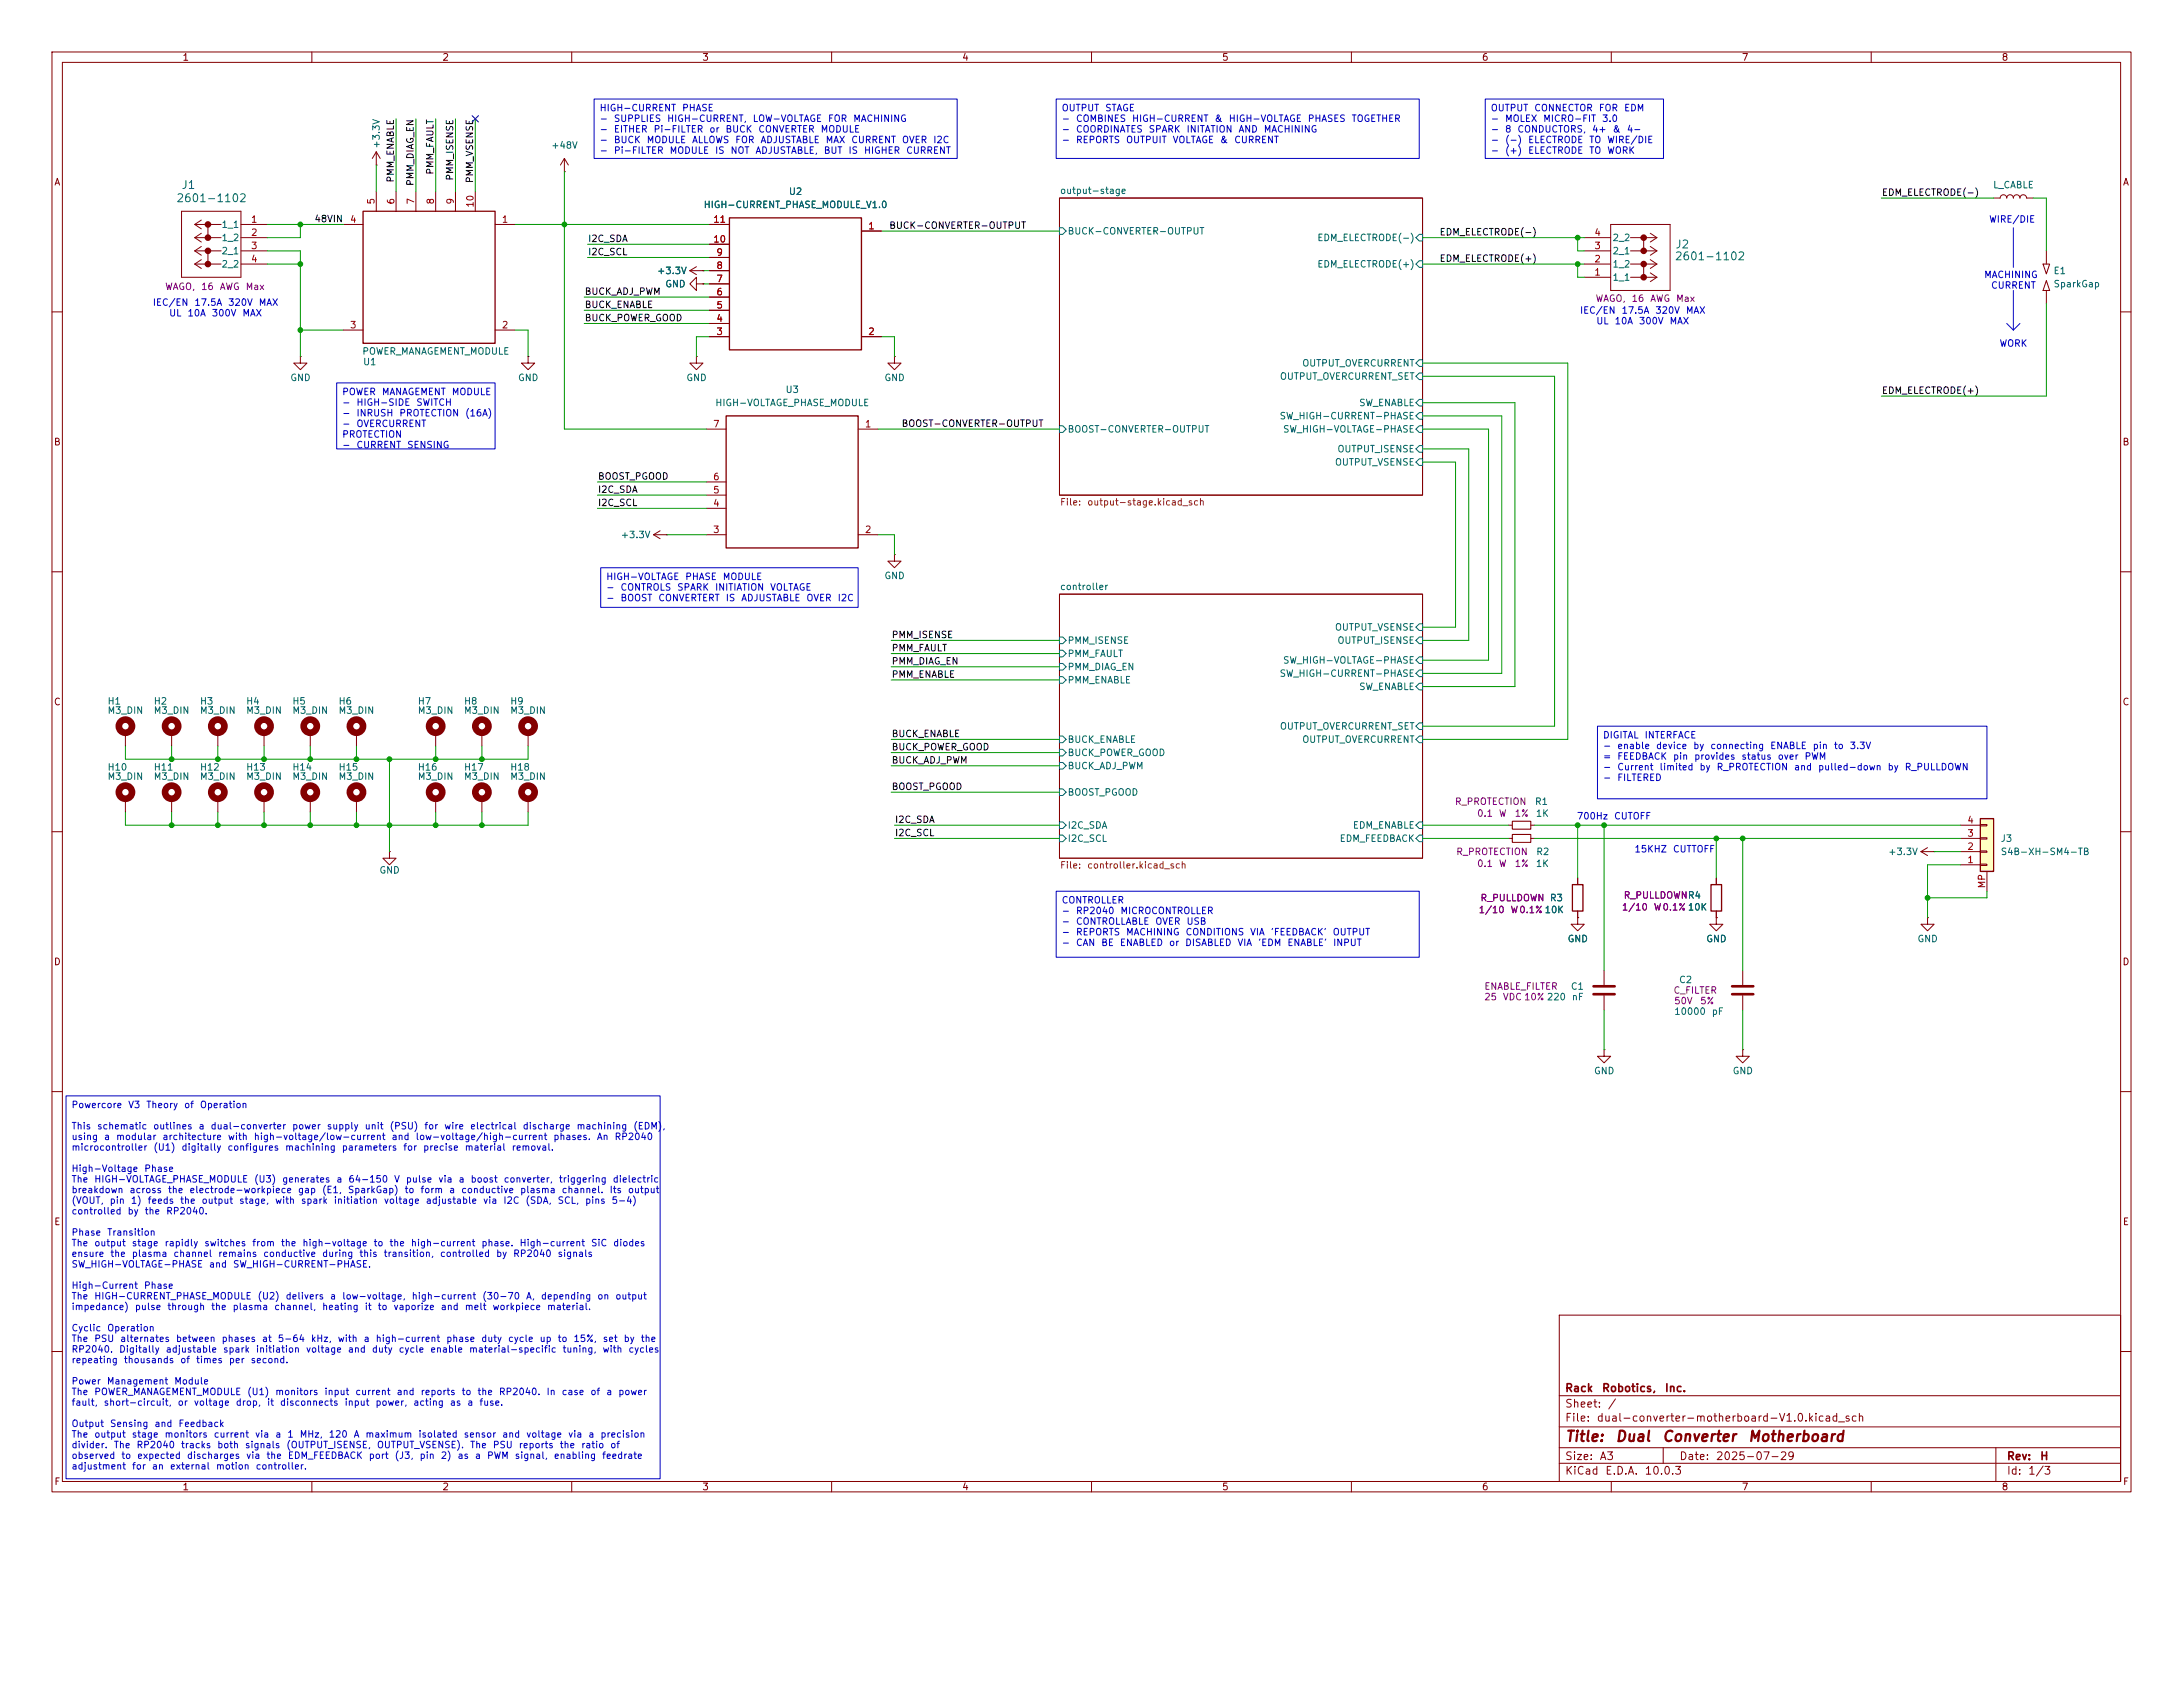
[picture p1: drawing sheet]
<svg xmlns="http://www.w3.org/2000/svg" width="279mm" height="216mm" viewBox="0 0 279 216" stroke-linecap="round" stroke-linejoin="round" font-family="sans-serif">
<defs><g id="words">
<g font-size="1.3" fill="#840000">
<text x="200.2" y="184.8">Title:</text>
<text x="206.7" y="184.8">Dual</text>
<text x="212.6" y="184.8">Converter</text>
<text x="223.6" y="184.8">Motherboard</text>
</g>
<g font-size="1" fill="#006464">
<text x="22.5" y="26.1">2601-1102</text>
<text x="23.2" y="24.4">J1</text>
<text x="214.3" y="33.6">2601-1102</text>
<text x="214.4" y="32">J2</text>
</g>
<g font-size="1" fill="#840000">
<text x="200.2" y="178.4">Rack</text>
<text x="205" y="178.4">Robotics,</text>
<text x="213" y="178.4">Inc.</text>
<text x="200.2" y="182.2">File:</text>
<text x="200.2" y="180.4">Sheet:</text>
<text x="204.3" y="182.2">dual-converter-motherboard-V1.0.kicad_sch</text>
<text x="205.7" y="180.4">/</text>
<text x="200.2" y="189">KiCad</text>
<text x="200.2" y="187.1">Size:</text>
<text x="204.7" y="187.1">A3</text>
<text x="205.4" y="189">E.D.A.</text>
<text x="210.4" y="189">10.0.3</text>
<text x="214.9" y="187.1">Date:</text>
<text x="219.5" y="187.1">2025-07-29</text>
<text x="256.8" y="187.1">Rev:</text>
<text x="256.8" y="189">Id:</text>
<text x="259.5" y="189">1/3</text>
<text x="261" y="187.1">H</text>
</g>
<g font-size=".9" fill="#840000">
<text x="23.3" y="8">1</text>
<text x="56.5" y="8">2</text>
<text x="89.8" y="8">3</text>
<text x="123.1" y="8">4</text>
<text x="156.3" y="8">5</text>
<text x="189.6" y="8">6</text>
<text x="222.9" y="8">7</text>
<text x="256.1" y="8">8</text>
<text x="6.9" y="23.9">A</text>
<text x="271.6" y="23.9">A</text>
<text x="6.8" y="57.2">B</text>
<text x="271.6" y="57.2">B</text>
<text x="6.8" y="90.5">C</text>
<text x="271.6" y="90.5">C</text>
<text x="6.8" y="123.7">D</text>
<text x="271.6" y="123.7">D</text>
<text x="6.9" y="157">E</text>
<text x="271.6" y="157">E</text>
<text x="6.9" y="190.3">F</text>
<text x="23.3" y="190.9">1</text>
<text x="56.5" y="190.9">2</text>
<text x="89.8" y="190.9">3</text>
<text x="123.1" y="190.9">4</text>
<text x="156.3" y="190.9">5</text>
<text x="189.6" y="190.9">6</text>
<text x="222.9" y="190.9">7</text>
<text x="256.1" y="190.9">8</text>
<text x="271.6" y="190.3">F</text>
</g>
<g font-size=".8" fill="#0000c2">
<text x="76.7" y="14.4">HIGH-CURRENT</text>
<text x="76.7" y="15.8">-</text>
<text x="76.7" y="17.2">-</text>
<text x="78.5" y="15.8">SUPPLIES</text>
<text x="78.5" y="17.2">EITHER</text>
<text x="83.6" y="17.2">Pi-FILTER</text>
<text x="85.3" y="15.8">HIGH-CURRENT,</text>
<text x="87.2" y="14.4">PHASE</text>
<text x="90.7" y="17.2">or</text>
<text x="92.8" y="17.2">BUCK</text>
<text x="96.3" y="15.8">LOW-VOLTAGE</text>
<text x="97" y="17.2">CONVERTER</text>
<text x="105" y="17.2">MODULE</text>
<text x="105.9" y="15.8">FOR</text>
<text x="109.1" y="15.8">MACHINING</text>
<text x="135.8" y="14.4">OUTPUT</text>
<text x="135.8" y="15.8">-</text>
<text x="135.8" y="17.2">-</text>
<text x="137.6" y="15.8">COMBINES</text>
<text x="137.6" y="17.2">COORDINATES</text>
<text x="141.4" y="14.4">STAGE</text>
<text x="144.8" y="15.8">HIGH-CURRENT</text>
<text x="146.9" y="17.2">SPARK</text>
<text x="151.8" y="17.2">INITATION</text>
<text x="155.4" y="15.8">&amp;</text>
<text x="157.2" y="15.8">HIGH-VOLTAGE</text>
<text x="158.4" y="17.2">AND</text>
<text x="161.7" y="17.2">MACHINING</text>
<text x="167.3" y="15.8">PHASES</text>
<text x="172.9" y="15.8">TOGETHER</text>
<text x="190.7" y="14.4">OUTPUT</text>
<text x="190.7" y="15.8">-</text>
<text x="190.7" y="17.2">-</text>
<text x="192.6" y="15.8">MOLEX</text>
<text x="192.6" y="17.2">8</text>
<text x="194.1" y="17.2">CONDUCTORS,</text>
<text x="196.3" y="14.4">CONNECTOR</text>
<text x="197.4" y="15.8">MICRO-FIT</text>
<text x="203.7" y="17.2">4+</text>
<text x="204.6" y="14.4">FOR</text>
<text x="205" y="15.8">3.0</text>
<text x="206.3" y="17.2">&amp;</text>
<text x="207.8" y="14.4">EDM</text>
<text x="208.1" y="17.2">4-</text>
<text x="76.7" y="18.5">-</text>
<text x="76.7" y="19.9">-</text>
<text x="78.5" y="18.5">BUCK</text>
<text x="78.5" y="19.9">Pi-FILTER</text>
<text x="82.7" y="18.5">MODULE</text>
<text x="85.6" y="19.9">MODULE</text>
<text x="88.5" y="18.5">ALLOWS</text>
<text x="91.4" y="19.9">IS</text>
<text x="93.4" y="19.9">NOT</text>
<text x="94" y="18.5">FOR</text>
<text x="96.6" y="19.9">ADJUSTABLE,</text>
<text x="97.3" y="18.5">ADJUSTABLE</text>
<text x="105.4" y="19.9">BUT</text>
<text x="105.6" y="18.5">MAX</text>
<text x="108.5" y="19.9">IS</text>
<text x="108.9" y="18.5">CURRENT</text>
<text x="110.5" y="19.9">HIGHER</text>
<text x="115.4" y="18.5">OVER</text>
<text x="115.9" y="19.9">CURRENT</text>
<text x="119.4" y="18.5">I2C</text>
<text x="135.8" y="18.5">-</text>
<text x="137.6" y="18.5">REPORTS</text>
<text x="144" y="18.5">OUTPUIT</text>
<text x="150" y="18.5">VOLTAGE</text>
<text x="156.1" y="18.5">&amp;</text>
<text x="157.9" y="18.5">CURRENT</text>
<text x="190.7" y="18.5">-</text>
<text x="190.7" y="19.9">-</text>
<text x="192.6" y="18.5">(-)</text>
<text x="192.6" y="19.9">(+)</text>
<text x="195.5" y="18.5">ELECTRODE</text>
<text x="195.5" y="19.9">ELECTRODE</text>
<text x="203.3" y="18.5">TO</text>
<text x="203.3" y="19.9">TO</text>
<text x="205.6" y="18.5">WIRE/DIE</text>
<text x="205.6" y="19.9">WORK</text>
<text x="254.5" y="28.7">WIRE/DIE</text>
<text x="253.9" y="35.8">MACHINING</text>
<text x="19.5" y="39.3">IEC/EN</text>
<text x="21.6" y="40.7">UL</text>
<text x="23.9" y="40.7">10A</text>
<text x="24.8" y="39.3">17.5A</text>
<text x="27" y="40.7">300V</text>
<text x="29.1" y="39.3">320V</text>
<text x="31" y="40.7">MAX</text>
<text x="33" y="39.3">MAX</text>
<text x="202.1" y="40.4">IEC/EN</text>
<text x="204.2" y="41.7">UL</text>
<text x="206.6" y="41.7">10A</text>
<text x="207.5" y="40.4">17.5A</text>
<text x="209.7" y="41.7">300V</text>
<text x="211.8" y="40.4">320V</text>
<text x="213.6" y="41.7">MAX</text>
<text x="215.7" y="40.4">MAX</text>
<text x="254.8" y="37.2">CURRENT</text>
<text x="255.8" y="44.6">WORK</text>
<text x="43.7" y="50.8">POWER</text>
<text x="43.7" y="52.1">-</text>
<text x="43.7" y="53.5">-</text>
<text x="45.5" y="52.1">HIGH-SIDE</text>
<text x="45.5" y="53.5">INRUSH</text>
<text x="48.8" y="50.8">MANAGEMENT</text>
<text x="51" y="53.5">PROTECTION</text>
<text x="53.2" y="52.1">SWITCH</text>
<text x="57.8" y="50.8">MODULE</text>
<text x="59.5" y="53.5">(16A)</text>
<text x="43.7" y="54.9">-</text>
<text x="43.7" y="56.2">PROTECTION</text>
<text x="43.7" y="57.6">-</text>
<text x="45.5" y="54.9">OVERCURRENT</text>
<text x="45.5" y="57.6">CURRENT</text>
<text x="52" y="57.6">SENSING</text>
<text x="77.5" y="74.4">HIGH-VOLTAGE</text>
<text x="77.5" y="75.8">-</text>
<text x="77.5" y="77.2">-</text>
<text x="79.3" y="75.8">CONTROLS</text>
<text x="79.3" y="77.2">BOOST</text>
<text x="84.2" y="77.2">CONVERTERT</text>
<text x="86.6" y="75.8">SPARK</text>
<text x="87.6" y="74.4">PHASE</text>
<text x="91.4" y="75.8">INITIATION</text>
<text x="92.4" y="74.4">MODULE</text>
<text x="92.8" y="77.2">IS</text>
<text x="94.8" y="77.2">ADJUSTABLE</text>
<text x="98.5" y="75.8">VOLTAGE</text>
<text x="103.1" y="77.2">OVER</text>
<text x="107.1" y="77.2">I2C</text>
<text x="205.1" y="94.7">DIGITAL</text>
<text x="210.4" y="94.7">INTERFACE</text>
<text x="205.1" y="96.1">-</text>
<text x="205.1" y="97.4">=</text>
<text x="205.1" y="98.8">-</text>
<text x="205.1" y="100.2">-</text>
<text x="206.9" y="96.1">enable</text>
<text x="206.9" y="97.4">FEEDBACK</text>
<text x="206.9" y="98.8">Current</text>
<text x="206.9" y="100.2">FILTERED</text>
<text x="211.9" y="96.1">device</text>
<text x="212.3" y="98.8">limited</text>
<text x="214.1" y="97.4">pin</text>
<text x="216.6" y="96.1">by</text>
<text x="216.8" y="97.4">provides</text>
<text x="217.4" y="98.8">by</text>
<text x="218.8" y="96.1">connecting</text>
<text x="219.6" y="98.8">R_PROTECTION</text>
<text x="222.8" y="97.4">status</text>
<text x="226.5" y="96.1">ENABLE</text>
<text x="227.5" y="97.4">over</text>
<text x="229.5" y="98.8">and</text>
<text x="230.9" y="97.4">PWM</text>
<text x="231.9" y="96.1">pin</text>
<text x="232.6" y="98.8">pulled-down</text>
<text x="234.6" y="96.1">to</text>
<text x="236.7" y="96.1">3.3V</text>
<text x="241.5" y="98.8">by</text>
<text x="243.7" y="98.8">R_PULLDOWN</text>
<text x="201.8" y="105.1">700Hz</text>
<text x="206.5" y="105.1">CUTOFF</text>
<text x="209.1" y="109.3">15KHZ</text>
<text x="214" y="109.3">CUTTOFF</text>
<text x="135.8" y="115.8">CONTROLLER</text>
<text x="135.8" y="117.2">-</text>
<text x="135.8" y="118.6">-</text>
<text x="135.8" y="119.9">-</text>
<text x="137.6" y="117.2">RP2040</text>
<text x="137.6" y="118.6">CONTROLLABLE</text>
<text x="137.6" y="119.9">REPORTS</text>
<text x="143.3" y="117.2">MICROCONTROLLER</text>
<text x="144" y="119.9">MACHINING</text>
<text x="147.8" y="118.6">OVER</text>
<text x="151.7" y="119.9">CONDITIONS</text>
<text x="151.8" y="118.6">USB</text>
<text x="159.9" y="119.9">VIA</text>
<text x="162.6" y="119.9">'FEEDBACK'</text>
<text x="170.5" y="119.9">OUTPUT</text>
<text x="135.8" y="121.3">-</text>
<text x="137.6" y="121.3">CAN</text>
<text x="140.9" y="121.3">BE</text>
<text x="143.3" y="121.3">ENABLED</text>
<text x="149.6" y="121.3">or</text>
<text x="151.6" y="121.3">DISABLED</text>
<text x="158.3" y="121.3">VIA</text>
<text x="160.9" y="121.3">'EDM</text>
<text x="164.7" y="121.3">ENABLE'</text>
<text x="170.5" y="121.3">INPUT</text>
<text x="9.1" y="142">Powercore</text>
<text x="16.3" y="142">V3</text>
<text x="18.6" y="142">Theory</text>
<text x="23.5" y="142">of</text>
<text x="25.5" y="142">Operation</text>
<text x="9.1" y="144.7">This</text>
<text x="9.1" y="146.1">using</text>
<text x="9.1" y="147.5">microcontroller</text>
<text x="12.4" y="144.7">schematic</text>
<text x="13.2" y="146.1">a</text>
<text x="14.8" y="146.1">modular</text>
<text x="19.5" y="144.7">outlines</text>
<text x="19.6" y="147.5">(U1)</text>
<text x="20.7" y="146.1">architecture</text>
<text x="23.2" y="147.5">digitally</text>
<text x="25.3" y="144.7">a</text>
<text x="26.9" y="144.7">dual-converter</text>
<text x="29" y="147.5">configures</text>
<text x="29.1" y="146.1">with</text>
<text x="32.4" y="146.1">high-voltage/low-current</text>
<text x="36.4" y="147.5">machining</text>
<text x="37.3" y="144.7">power</text>
<text x="41.8" y="144.7">supply</text>
<text x="43.7" y="147.5">parameters</text>
<text x="46.6" y="144.7">unit</text>
<text x="49.8" y="144.7">(PSU)</text>
<text x="50" y="146.1">and</text>
<text x="51.5" y="147.5">for</text>
<text x="53.1" y="146.1">low-voltage/high-current</text>
<text x="54.1" y="147.5">precise</text>
<text x="54.2" y="144.7">for</text>
<text x="56.8" y="144.7">wire</text>
<text x="59.4" y="147.5">material</text>
<text x="60.1" y="144.7">electrical</text>
<text x="65.4" y="147.5">removal.</text>
<text x="66.8" y="144.7">discharge</text>
<text x="70.8" y="146.1">phases.</text>
<text x="73.7" y="144.7">machining</text>
<text x="76.3" y="146.1">An</text>
<text x="78.6" y="146.1">RP2040</text>
<text x="81" y="144.7">(EDM),</text>
<text x="9.1" y="150.2">High-Voltage</text>
<text x="9.1" y="151.5">The</text>
<text x="9.1" y="152.9">breakdown</text>
<text x="9.1" y="154.3">(VOUT,</text>
<text x="9.1" y="155.6">controlled</text>
<text x="12" y="151.5">HIGH-VOLTAGE_PHASE_MODULE</text>
<text x="14" y="154.3">pin</text>
<text x="16.3" y="155.6">by</text>
<text x="16.5" y="152.9">across</text>
<text x="16.7" y="154.3">1)</text>
<text x="18.4" y="150.2">Phase</text>
<text x="18.4" y="155.6">the</text>
<text x="18.8" y="154.3">feeds</text>
<text x="21.2" y="155.6">RP2040.</text>
<text x="21.4" y="152.9">the</text>
<text x="23" y="154.3">the</text>
<text x="24.2" y="152.9">electrode-workpiece</text>
<text x="25.7" y="154.3">output</text>
<text x="30.5" y="154.3">stage,</text>
<text x="32.4" y="151.5">(U3)</text>
<text x="35.1" y="154.3">with</text>
<text x="36" y="151.5">generates</text>
<text x="38.1" y="152.9">gap</text>
<text x="38.4" y="154.3">spark</text>
<text x="41.1" y="152.9">(E1,</text>
<text x="42.6" y="154.3">initiation</text>
<text x="43" y="151.5">a</text>
<text x="44.5" y="152.9">SparkGap)</text>
<text x="44.5" y="151.5">64-150</text>
<text x="49.1" y="154.3">voltage</text>
<text x="50.4" y="151.5">V</text>
<text x="51.7" y="152.9">to</text>
<text x="51.9" y="151.5">pulse</text>
<text x="53.7" y="152.9">form</text>
<text x="54.4" y="154.3">adjustable</text>
<text x="56" y="151.5">via</text>
<text x="57.4" y="152.9">a</text>
<text x="58.6" y="151.5">a</text>
<text x="59" y="152.9">conductive</text>
<text x="60.2" y="151.5">boost</text>
<text x="61.8" y="154.3">via</text>
<text x="64.3" y="154.3">I2C</text>
<text x="64.4" y="151.5">converter,</text>
<text x="66.5" y="152.9">plasma</text>
<text x="67.2" y="154.3">(SDA,</text>
<text x="71.3" y="154.3">SCL,</text>
<text x="71.5" y="151.5">triggering</text>
<text x="71.8" y="152.9">channel.</text>
<text x="74.8" y="154.3">pins</text>
<text x="77.9" y="152.9">Its</text>
<text x="78.2" y="154.3">5-4)</text>
<text x="78.3" y="151.5">dielectric</text>
<text x="80.3" y="152.9">output</text>
<text x="9.1" y="158.3">Phase</text>
<text x="9.1" y="159.7">The</text>
<text x="9.1" y="161.1">ensure</text>
<text x="12" y="159.7">output</text>
<text x="13.6" y="158.3">Transition</text>
<text x="14" y="161.1">the</text>
<text x="16.8" y="159.7">stage</text>
<text x="16.8" y="161.1">plasma</text>
<text x="21" y="159.7">rapidly</text>
<text x="22.1" y="161.1">channel</text>
<text x="26.1" y="159.7">switches</text>
<text x="27.8" y="161.1">remains</text>
<text x="32.2" y="159.7">from</text>
<text x="33.6" y="161.1">conductive</text>
<text x="35.9" y="159.7">the</text>
<text x="38.6" y="159.7">high-voltage</text>
<text x="41.2" y="161.1">during</text>
<text x="45.9" y="161.1">this</text>
<text x="47.7" y="159.7">to</text>
<text x="49" y="161.1">transition,</text>
<text x="49.8" y="159.7">the</text>
<text x="52.5" y="159.7">high-current</text>
<text x="56.2" y="161.1">controlled</text>
<text x="61.5" y="159.7">phase.</text>
<text x="63.4" y="161.1">by</text>
<text x="65.6" y="161.1">RP2040</text>
<text x="66.4" y="159.7">High-current</text>
<text x="71.3" y="161.1">signals</text>
<text x="75.6" y="159.7">SiC</text>
<text x="78.4" y="159.7">diodes</text>
<text x="9.1" y="162.4">SW_HIGH-VOLTAGE-PHASE</text>
<text x="9.1" y="165.1">High-Current</text>
<text x="9.1" y="166.5">The</text>
<text x="9.1" y="167.9">impedance)</text>
<text x="12" y="166.5">HIGH-CURRENT_PHASE_MODULE</text>
<text x="17.2" y="167.9">pulse</text>
<text x="18.4" y="165.1">Phase</text>
<text x="21.3" y="167.9">through</text>
<text x="26.7" y="162.4">and</text>
<text x="26.9" y="167.9">the</text>
<text x="29.7" y="167.9">plasma</text>
<text x="29.8" y="162.4">SW_HIGH-CURRENT-PHASE.</text>
<text x="32.9" y="166.5">(U2)</text>
<text x="35" y="167.9">channel,</text>
<text x="36.5" y="166.5">delivers</text>
<text x="41.2" y="167.9">heating</text>
<text x="42.2" y="166.5">a</text>
<text x="43.7" y="166.5">low-voltage,</text>
<text x="46.6" y="167.9">it</text>
<text x="48.3" y="167.9">to</text>
<text x="50.3" y="167.9">vaporize</text>
<text x="52.6" y="166.5">high-current</text>
<text x="56.3" y="167.9">and</text>
<text x="59.4" y="167.9">melt</text>
<text x="61.6" y="166.5">(30-70</text>
<text x="63" y="167.9">workpiece</text>
<text x="67.3" y="166.5">A,</text>
<text x="69.2" y="166.5">depending</text>
<text x="69.9" y="167.9">material.</text>
<text x="76.4" y="166.5">on</text>
<text x="78.7" y="166.5">output</text>
<text x="9.1" y="170.6">Cyclic</text>
<text x="9.1" y="171.9">The</text>
<text x="9.1" y="173.3">RP2040.</text>
<text x="12" y="171.9">PSU</text>
<text x="13.6" y="170.6">Operation</text>
<text x="15.2" y="173.3">Digitally</text>
<text x="15.3" y="171.9">alternates</text>
<text x="21.1" y="173.3">adjustable</text>
<text x="22.4" y="171.9">between</text>
<text x="28.3" y="171.9">phases</text>
<text x="28.5" y="173.3">spark</text>
<text x="32.7" y="173.3">initiation</text>
<text x="33.5" y="171.9">at</text>
<text x="35.5" y="171.9">5-64</text>
<text x="39.1" y="173.3">voltage</text>
<text x="39.7" y="171.9">kHz,</text>
<text x="43.2" y="171.9">with</text>
<text x="44.5" y="173.3">and</text>
<text x="46.5" y="171.9">a</text>
<text x="47.5" y="173.3">duty</text>
<text x="48" y="171.9">high-current</text>
<text x="51" y="173.3">cycle</text>
<text x="55" y="173.3">enable</text>
<text x="57" y="171.9">phase</text>
<text x="60" y="173.3">material-specific</text>
<text x="61.5" y="171.9">duty</text>
<text x="65" y="171.9">cycle</text>
<text x="69" y="171.9">up</text>
<text x="71.3" y="171.9">to</text>
<text x="71.9" y="173.3">tuning,</text>
<text x="73.3" y="171.9">15%,</text>
<text x="77" y="173.3">with</text>
<text x="77.1" y="171.9">set</text>
<text x="79.7" y="171.9">by</text>
<text x="80.4" y="173.3">cycles</text>
<text x="81.9" y="171.9">the</text>
<text x="9.1" y="174.7">repeating</text>
<text x="9.1" y="177.4">Power</text>
<text x="9.1" y="178.7">The</text>
<text x="12" y="178.7">POWER_MANAGEMENT_MODULE</text>
<text x="13.6" y="177.4">Management</text>
<text x="15.8" y="174.7">thousands</text>
<text x="22.2" y="177.4">Module</text>
<text x="23" y="174.7">of</text>
<text x="25" y="174.7">times</text>
<text x="29.2" y="174.7">per</text>
<text x="31.6" y="178.7">(U1)</text>
<text x="32" y="174.7">second.</text>
<text x="35.2" y="178.7">monitors</text>
<text x="41.4" y="178.7">input</text>
<text x="45.4" y="178.7">current</text>
<text x="50.7" y="178.7">and</text>
<text x="53.8" y="178.7">reports</text>
<text x="59" y="178.7">to</text>
<text x="61" y="178.7">the</text>
<text x="63.8" y="178.7">RP2040.</text>
<text x="69.9" y="178.7">In</text>
<text x="71.8" y="178.7">case</text>
<text x="75.5" y="178.7">of</text>
<text x="77.5" y="178.7">a</text>
<text x="79.1" y="178.7">power</text>
<text x="9.1" y="180.1">fault,</text>
<text x="9.1" y="182.8">Output</text>
<text x="9.1" y="184.2">The</text>
<text x="9.1" y="185.5">divider.</text>
<text x="12" y="184.2">output</text>
<text x="13.2" y="180.1">short-circuit,</text>
<text x="14" y="182.8">Sensing</text>
<text x="14.5" y="185.5">The</text>
<text x="16.8" y="184.2">stage</text>
<text x="17.4" y="185.5">RP2040</text>
<text x="19.7" y="182.8">and</text>
<text x="21" y="184.2">monitors</text>
<text x="22.7" y="180.1">or</text>
<text x="22.8" y="182.8">Feedback</text>
<text x="23.1" y="185.5">tracks</text>
<text x="24.7" y="180.1">voltage</text>
<text x="27.3" y="184.2">current</text>
<text x="27.7" y="185.5">both</text>
<text x="30.1" y="180.1">drop,</text>
<text x="31.3" y="185.5">signals</text>
<text x="32.6" y="184.2">via</text>
<text x="34.1" y="180.1">it</text>
<text x="35.2" y="184.2">a</text>
<text x="35.8" y="180.1">disconnects</text>
<text x="36.6" y="185.5">(OUTPUT_ISENSE,</text>
<text x="36.7" y="184.2">1</text>
<text x="38.3" y="184.2">MHz,</text>
<text x="42" y="184.2">120</text>
<text x="44" y="180.1">input</text>
<text x="45.2" y="184.2">A</text>
<text x="46.7" y="184.2">maximum</text>
<text x="48" y="180.1">power,</text>
<text x="48.2" y="185.5">OUTPUT_VSENSE).</text>
<text x="52.8" y="180.1">acting</text>
<text x="53.5" y="184.2">isolated</text>
<text x="57.5" y="180.1">as</text>
<text x="59.3" y="184.2">sensor</text>
<text x="59.7" y="180.1">a</text>
<text x="60.1" y="185.5">The</text>
<text x="61.3" y="180.1">fuse.</text>
<text x="63" y="185.5">PSU</text>
<text x="64.2" y="184.2">and</text>
<text x="66.3" y="185.5">reports</text>
<text x="67.3" y="184.2">voltage</text>
<text x="71.6" y="185.5">the</text>
<text x="72.6" y="184.2">via</text>
<text x="74.3" y="185.5">ratio</text>
<text x="75.2" y="184.2">a</text>
<text x="76.8" y="184.2">precision</text>
<text x="78" y="185.5">of</text>
<text x="9.1" y="186.9">observed</text>
<text x="9.1" y="188.3">adjustment</text>
<text x="15.5" y="186.9">to</text>
<text x="16.8" y="188.3">for</text>
<text x="17.5" y="186.9">expected</text>
<text x="19.4" y="188.3">an</text>
<text x="21.7" y="188.3">external</text>
<text x="23.9" y="186.9">discharges</text>
<text x="27.6" y="188.3">motion</text>
<text x="31.4" y="186.9">via</text>
<text x="32.6" y="188.3">controller.</text>
<text x="34" y="186.9">the</text>
<text x="36.8" y="186.9">EDM_FEEDBACK</text>
<text x="47.1" y="186.9">port</text>
<text x="50.4" y="186.9">(J3,</text>
<text x="53.6" y="186.9">pin</text>
<text x="56.3" y="186.9">2)</text>
<text x="58.5" y="186.9">as</text>
<text x="60.7" y="186.9">a</text>
<text x="62.3" y="186.9">PWM</text>
<text x="65.8" y="186.9">signal,</text>
<text x="70.8" y="186.9">enabling</text>
<text x="77" y="186.9">feedrate</text>
</g>
<g font-size=".8" fill="#006464">
<text x="48.8" y="19.1" transform="rotate(-90 48.8 19.1)">+3.3V</text>
<text x="70.5" y="19.2">+48V</text>
<text x="28.3" y="29.4">1_1</text>
<text x="90" y="26.8">HIGH-CURRENT_PHASE_MODULE_V1.0</text>
<text x="100.9" y="25.1">U2</text>
<text x="135.6" y="25">output-stage</text>
<text x="255" y="24.3">L_CABLE</text>
<text x="28.3" y="31.1">1_2</text>
<text x="28.3" y="32.8">2_1</text>
<text x="28.3" y="34.4">2_2</text>
<text x="84" y="35.3">+3.3V</text>
<text x="136.6" y="30.2">BUCK-CONVERTER-OUTPUT</text>
<text x="168.5" y="34.4">EDM_ELECTRODE(+)</text>
<text x="168.5" y="31.1">EDM_ELECTRODE(-)</text>
<text x="206.3" y="34.4">1_2</text>
<text x="206.3" y="32.8">2_1</text>
<text x="206.3" y="31.1">2_2</text>
<text x="262.8" y="35.3">E1</text>
<text x="85.1" y="37">GND</text>
<text x="206.3" y="36.1">1_1</text>
<text x="262.8" y="37">SparkGap</text>
<text x="46.3" y="45.6">POWER_MANAGEMENT_MODULE</text>
<text x="46.4" y="46.9">U1</text>
<text x="166.6" y="47.1">OUTPUT_OVERCURRENT</text>
<text x="37.1" y="49">GND</text>
<text x="66.2" y="49">GND</text>
<text x="87.8" y="49">GND</text>
<text x="91.5" y="52.2">HIGH-VOLTAGE_PHASE_MODULE</text>
<text x="100.5" y="50.5">U3</text>
<text x="113.1" y="49">GND</text>
<text x="163.7" y="53.9">SW_HIGH-CURRENT-PHASE</text>
<text x="163.7" y="48.8">OUTPUT_OVERCURRENT_SET</text>
<text x="173.9" y="52.2">SW_ENABLE</text>
<text x="136.6" y="55.6">BOOST-CONVERTER-OUTPUT</text>
<text x="164.1" y="55.6">SW_HIGH-VOLTAGE-PHASE</text>
<text x="170.8" y="59.8">OUTPUT_VSENSE</text>
<text x="171.1" y="58.1">OUTPUT_ISENSE</text>
<text x="79.4" y="69.1">+3.3V</text>
<text x="113.1" y="74.3">GND</text>
<text x="135.6" y="75.7">controller</text>
<text x="136.6" y="82.6">PMM_ISENSE</text>
<text x="170.8" y="80.9">OUTPUT_VSENSE</text>
<text x="171.1" y="82.6">OUTPUT_ISENSE</text>
<text x="136.6" y="86">PMM_DIAG_EN</text>
<text x="136.6" y="87.7">PMM_ENABLE</text>
<text x="136.6" y="84.3">PMM_FAULT</text>
<text x="163.7" y="86.8">SW_HIGH-CURRENT-PHASE</text>
<text x="164.1" y="85.1">SW_HIGH-VOLTAGE-PHASE</text>
<text x="173.9" y="88.5">SW_ENABLE</text>
<text x="13.7" y="90.4">H1</text>
<text x="13.7" y="91.6">M3_DIN</text>
<text x="19.6" y="90.4">H2</text>
<text x="19.6" y="91.6">M3_DIN</text>
<text x="25.5" y="90.4">H3</text>
<text x="25.5" y="91.6">M3_DIN</text>
<text x="31.4" y="90.4">H4</text>
<text x="31.4" y="91.6">M3_DIN</text>
<text x="37.3" y="90.4">H5</text>
<text x="37.3" y="91.6">M3_DIN</text>
<text x="43.3" y="90.4">H6</text>
<text x="43.3" y="91.6">M3_DIN</text>
<text x="53.4" y="90.4">H7</text>
<text x="53.4" y="91.6">M3_DIN</text>
<text x="59.3" y="90.4">H8</text>
<text x="59.3" y="91.6">M3_DIN</text>
<text x="65.2" y="90.4">H9</text>
<text x="65.2" y="91.6">M3_DIN</text>
<text x="136.6" y="95.3">BUCK_ENABLE</text>
<text x="163.7" y="93.6">OUTPUT_OVERCURRENT_SET</text>
<text x="166.6" y="95.3">OUTPUT_OVERCURRENT</text>
<text x="13.7" y="98.8">H10</text>
<text x="13.7" y="100">M3_DIN</text>
<text x="19.6" y="98.8">H11</text>
<text x="19.6" y="100">M3_DIN</text>
<text x="25.5" y="98.8">H12</text>
<text x="25.5" y="100">M3_DIN</text>
<text x="31.4" y="98.8">H13</text>
<text x="31.4" y="100">M3_DIN</text>
<text x="37.3" y="98.8">H14</text>
<text x="37.3" y="100">M3_DIN</text>
<text x="43.3" y="98.8">H15</text>
<text x="43.3" y="100">M3_DIN</text>
<text x="53.4" y="98.8">H16</text>
<text x="53.4" y="100">M3_DIN</text>
<text x="59.3" y="98.8">H17</text>
<text x="59.3" y="100">M3_DIN</text>
<text x="65.2" y="98.8">H18</text>
<text x="65.2" y="100">M3_DIN</text>
<text x="136.6" y="97">BUCK_POWER_GOOD</text>
<text x="136.6" y="98.7">BUCK_ADJ_PWM</text>
<text x="136.6" y="102">BOOST_PGOOD</text>
<text x="136.6" y="107.9">I2C_SCL</text>
<text x="136.6" y="106.3">I2C_SDA</text>
<text x="171.4" y="107.9">EDM_FEEDBACK</text>
<text x="173.1" y="106.3">EDM_ENABLE</text>
<text x="196.4" y="103.2">R1</text>
<text x="196.5" y="104.7">1K</text>
<text x="256" y="107.9">J3</text>
<text x="48.5" y="112">GND</text>
<text x="196.5" y="111.2">1K</text>
<text x="196.6" y="109.6">R2</text>
<text x="241.6" y="109.6">+3.3V</text>
<text x="256" y="109.6">S4B-XH-SM4-TB</text>
<text x="200.6" y="120.8">GND</text>
<text x="218.3" y="120.8">GND</text>
<text x="245.3" y="120.8">GND</text>
<text x="201" y="126.9">C1</text>
<text x="201.1" y="128.2">nF</text>
<text x="214.2" y="130.1">10000</text>
<text x="214.8" y="126">C2</text>
<text x="219" y="130.1">pF</text>
<text x="203.9" y="137.7">GND</text>
<text x="221.7" y="137.7">GND</text>
</g>
<g font-size=".8" fill="#0f0f0f">
<text x="50.6" y="23.4" transform="rotate(-90 50.6 23.4)">PMM_ENABLE</text>
<text x="53.1" y="23.9" transform="rotate(-90 53.1 23.9)">PMM_DIAG_EN</text>
<text x="55.7" y="22.4" transform="rotate(-90 55.7 22.4)">PMM_FAULT</text>
<text x="58.2" y="23.2" transform="rotate(-90 58.2 23.2)">PMM_ISENSE</text>
<text x="60.8" y="23.5" transform="rotate(-90 60.8 23.5)">PMM_VSENSE</text>
<text x="40.2" y="28.6">48VIN</text>
<text x="113.7" y="29.5">BUCK-CONVERTER-OUTPUT</text>
<text x="240.8" y="25.3">EDM_ELECTRODE(-)</text>
<text x="75.2" y="32.9">I2C_SCL</text>
<text x="75.2" y="31.2">I2C_SDA</text>
<text x="184.2" y="33.7">EDM_ELECTRODE(+)</text>
<text x="184.2" y="30.3">EDM_ELECTRODE(-)</text>
<text x="74.8" y="39.6">BUCK_ENABLE</text>
<text x="74.8" y="41.3">BUCK_POWER_GOOD</text>
<text x="74.8" y="37.9">BUCK_ADJ_PWM</text>
<text x="240.8" y="50.6">EDM_ELECTRODE(+)</text>
<text x="115.3" y="54.8">BOOST-CONVERTER-OUTPUT</text>
<text x="76.5" y="65">I2C_SCL</text>
<text x="76.5" y="61.6">BOOST_PGOOD</text>
<text x="76.5" y="63.3">I2C_SDA</text>
<text x="114.1" y="83.6">PMM_FAULT</text>
<text x="114.1" y="81.9">PMM_ISENSE</text>
<text x="114.1" y="85.3">PMM_DIAG_EN</text>
<text x="114.1" y="86.9">PMM_ENABLE</text>
<text x="114.1" y="94.5">BUCK_ENABLE</text>
<text x="114.1" y="96.2">BUCK_POWER_GOOD</text>
<text x="114.1" y="97.9">BUCK_ADJ_PWM</text>
<text x="114.1" y="101.3">BOOST_PGOOD</text>
<text x="114.5" y="107.2">I2C_SCL</text>
<text x="114.5" y="105.5">I2C_SDA</text>
</g>
<g font-size=".8" fill="#a90000">
<text x="32.1" y="28.7">1</text>
<text x="44.7" y="28.7">4</text>
<text x="48.1" y="26.2" transform="rotate(-90 48.1 26.2)">5</text>
<text x="50.7" y="26.2" transform="rotate(-90 50.7 26.2)">6</text>
<text x="53.2" y="26.2" transform="rotate(-90 53.2 26.2)">7</text>
<text x="55.7" y="26.2" transform="rotate(-90 55.7 26.2)">8</text>
<text x="58.3" y="26.2" transform="rotate(-90 58.3 26.2)">9</text>
<text x="60.8" y="26.6" transform="rotate(-90 60.8 26.6)">10</text>
<text x="64.2" y="28.7">1</text>
<text x="91.2" y="28.7">11</text>
<text x="111.1" y="29.6">1</text>
<text x="32.1" y="30.4">2</text>
<text x="32.1" y="32.1">3</text>
<text x="32.1" y="33.8">4</text>
<text x="91.2" y="31.2">10</text>
<text x="91.6" y="34.6">8</text>
<text x="91.6" y="32.9">9</text>
<text x="204" y="35.5">1</text>
<text x="204" y="33.8">2</text>
<text x="204" y="32.1">3</text>
<text x="204" y="30.4">4</text>
<text x="91.6" y="41.4">4</text>
<text x="91.6" y="39.7">5</text>
<text x="91.6" y="38">6</text>
<text x="91.6" y="36.3">7</text>
<text x="44.7" y="42.2">3</text>
<text x="64.2" y="42.2">2</text>
<text x="91.6" y="43.1">3</text>
<text x="111.1" y="43.1">2</text>
<text x="91.2" y="54.9">7</text>
<text x="110.6" y="54.9">1</text>
<text x="91.2" y="65">4</text>
<text x="91.2" y="63.3">5</text>
<text x="91.2" y="61.7">6</text>
<text x="91.2" y="68.4">3</text>
<text x="110.6" y="68.4">2</text>
<text x="251.7" y="107.3">3</text>
<text x="251.7" y="105.6">4</text>
<text x="251.7" y="110.7">1</text>
<text x="251.7" y="109">2</text>
<text x="254.3" y="113.8" transform="rotate(-90 254.3 113.8)">MP</text>
</g>
<g font-size=".8" fill="#840084">
<text x="21.1" y="37.3">WAGO,</text>
<text x="25.7" y="37.3">16</text>
<text x="28.1" y="37.3">AWG</text>
<text x="31.4" y="37.3">Max</text>
<text x="204.2" y="38.8">WAGO,</text>
<text x="208.8" y="38.8">16</text>
<text x="211.1" y="38.8">AWG</text>
<text x="214.5" y="38.8">Max</text>
<text x="186.1" y="103.2">R_PROTECTION</text>
<text x="189" y="104.7">0.1</text>
<text x="191.8" y="104.7">W</text>
<text x="193.8" y="104.7">1%</text>
<text x="186.3" y="109.6">R_PROTECTION</text>
<text x="189" y="111.2">0.1</text>
<text x="191.8" y="111.2">W</text>
<text x="193.8" y="111.2">1%</text>
<text x="189.2" y="117.1">1/10</text>
<text x="189.4" y="115.5">R_PULLDOWN R3</text>
<text x="193.3" y="117.1">W0.1%10K</text>
<text x="207.5" y="116.7">1/10</text>
<text x="207.7" y="115.2">R_PULLDOWNR4</text>
<text x="211.6" y="116.7">W0.1%10K</text>
<text x="189.9" y="128.2">25</text>
<text x="189.9" y="126.9">ENABLE_FILTER</text>
<text x="192.3" y="128.2">VDC 10% 220</text>
<text x="214.1" y="127.4">C_FILTER</text>
<text x="214.2" y="128.7">50V</text>
<text x="217.5" y="128.7">5%</text>
</g>
<g font-size=".8" fill="#725600">
<text x="135.6" y="64.9">File:</text>
<text x="139.1" y="64.9">output-stage.kicad_sch</text>
<text x="135.6" y="111.4">File:</text>
<text x="139.1" y="111.4">controller.kicad_sch</text>
</g>
</g></defs>
<g fill="none" stroke="#840000" stroke-width=".13">
<path d="M6.7 6.7h266v184.2h-266zM8 8h263.4v181.6h-263.4zM39.9 6.7v1.3M73.2 6.7v1.3M106.4 6.7v1.3M139.7 6.7v1.3M173 6.7v1.3M206.2 6.7v1.3M239.5 6.7v1.3M6.7 39.9h1.3M135.6 25.3h46.5v38.1h-46.5zM271.4 39.9h1.3"/>
<path d="M6.7 73.2h1.3M135.6 76h46.5v33.8h-46.5zM271.4 73.2h1.3M39.7 93.8v1.7M6.7 106.4h1.3M22 102.2v1.7M271.4 106.4h1.3M6.7 139.7h1.3M271.4 139.7h1.3M6.7 173h1.3M199.6 168.3h71.8v21.3h-71.8zM199.6 178.6h71.8"/>
<path d="M271.4 173h1.3M39.9 189.6v1.3M73.2 189.6v1.3M106.4 189.6v1.3M139.7 189.6v1.3M173 189.6v1.3M199.6 187.3h71.8M199.6 185.3h71.8M199.6 182.6h71.8M206.2 189.6v1.3M212.9 185.3v2M239.5 189.6v1.3"/>
<path d="M255.5 185.3v4.3"/>
</g>
<g fill="none" stroke="#006464" stroke-width=".13">
<path d="M135.6 29.1h.4l.4 .5-.4 .4h-.4zM181.6 33.4h.5v.8h-.5l-.4-.4zM181.6 30h.5v.8h-.5l-.4-.4zM135.6 54.5h.4l.4 .4-.4 .4h-.4zM181.2 51.5l.4-.4h.5v.9h-.5zM181.6 58.7h.5v.9h-.5l-.4-.5zM181.6 57h.5v.9h-.5l-.4-.4zM181.6 52.8h.5v.8h-.5l-.4-.4zM181.6 54.5h.5v.8h-.5l-.4-.4zM181.6 47.7h.5v.9h-.5l-.4-.4zM181.6 46h.5v.9h-.5l-.4-.4zM181.6 79.8h.5v.9h-.5l-.4-.4z"/>
<path d="M135.6 84.9h.4l.4 .4-.4 .5h-.4zM135.6 86.6h.4l.4 .4-.4 .4h-.4zM135.6 94.2h.4l.4 .4-.4 .4h-.4zM135.6 95.9h.4l.4 .4-.4 .4h-.4zM135.6 81.5h.4l.4 .5-.4 .4h-.4zM135.6 83.2h.4l.4 .4-.4 .5h-.4zM135.6 97.6h.4l.4 .4-.4 .4h-.4zM181.6 81.5h.5v.9h-.5l-.4-.4zM181.6 85.8h.5v.8h-.5l-.4-.4zM181.6 84.1h.5v.8h-.5l-.4-.4zM181.6 87.4h.5v.9h-.5l-.4-.4zM181.6 92.5h.5v.9h-.5l-.4-.5z"/>
<path d="M181.6 94.2h.5v.8h-.5l-.4-.4zM135.6 101h.4l.4 .4-.4 .4h-.4zM135.6 106.9h.4l.4 .4-.4 .4h-.4zM135.6 105.2h.4l.4 .4-.4 .4h-.4zM181.6 105.2h.5v.8h-.5l-.4-.4zM181.6 106.9h.5v.8h-.5l-.4-.4z"/>
</g>
<g fill="none" stroke="#840000" stroke-width=".84">
<circle cx="39.7" cy="92.9" r=".84"/>
<circle cx="22" cy="101.4" r=".84"/>
</g>
<path d="M253.5 104.8h1.7v6.7h-1.7z" fill="#ffffc2"/>
<path d="M46.5 27h16.9v16.9h-16.9zM93.4 27.9h16.9v16.9h-16.9zM92.9 53.2h16.9v16.9h-16.9zM201.2 113.2h1.4v3.4h-1.4zM219 113.2h1.3v3.4h-1.3zM253.5 104.8h1.7v6.7h-1.7z" fill="none" stroke="#840000" stroke-width=".17"/>
<g fill="none" stroke="#840000" stroke-width=".13">
<path d="M48.2 19.4l-.5 .9M48.2 19.4l.5 .9M48.2 19.4v1.7M23.2 27h7.6v8.5h-7.6zM24.9 28.7l.9 .6M24.9 28.7h3.4M24.9 30.4l.9 .6M24.9 30.4h3.4M24.9 32.1l.9 .6M24.9 32.1h3.4M24.9 33.8l.9 .6M24.9 33.8h3.4"/>
<path d="M25.8 28.2l-.9 .5M25.8 29.9l-.9 .5M25.8 31.5l-.9 .6M25.8 33.2l-.9 .6M26.6 28.7v1.7M26.6 32.1v1.7M30.8 28.7h3.4M30.8 30.4h3.4M30.8 32.1h3.4M30.8 33.8h3.4M43.9 28.7h2.6M48.2 21.1h.1"/>
<path d="M48.2 24.5v2.5M50.7 24.5v2.5M53.2 24.5v2.5M55.8 24.5v2.5M58.3 24.5v2.5M60.8 24.5v2.5M63.4 28.7h2.5M72.2 22h.1M72.2 20.3l.5 .8M72.2 20.3l-.5 .8M72.2 20.3v1.7M88.3 34.6h1.7"/>
<path d="M88.3 34.6l.8 .5M89.1 36.3v.9l-.8-.9 .8-.8v.8h.9M89.1 34.1l-.8 .5M90 36.3h.1M90 34.6h.1M90.8 28.7h2.6M90.8 39.7h2.6M90.8 38h2.6M90.8 36.3h2.6M90.8 34.6h2.6M90.8 33h2.6M90.8 31.3h2.6"/>
<path d="M110.3 29.6h2.5M202.8 30.4h3.3M202.8 32.1h3.3M202.8 33.8h3.3M202.8 35.5h3.3M206.1 28.7h7.7v8.5h-7.7zM208.7 30.4h3.4M208.7 32.1h3.4M208.7 33.8h3.4M208.7 35.5h3.4M210.4 30.4v1.7M210.4 33.8v1.7"/>
<path d="M211.2 34.9l.9 .6M211.2 33.2l.9 .6M211.2 31.5l.9 .6M211.2 29.9l.9 .5M212.1 35.5l-.9 .5M212.1 33.8l-.9 .6M212.1 32.1l-.9 .6M212.1 30.4l-.9 .6M255.2 25.3h.8a.42 .42 0 0 1 .4-.4 .42 .42 0 0 1 .4 .4 .42 .42 0 0 1 .5-.4 .42 .42 0 0 1 .4 .4 .42 .42 0 0 1 .4-.4 .42 .42 0 0 1 .4 .4 .42 .42 0 0 1 .5-.4 .42 .42 0 0 1 .4 .4h.8M261.5 33.8h.8l-.4 1.3zM261.9 35.9l.4 1.3h-.8zM261.9 32.1v1.7"/>
<path d="M261.9 37.2v1.7M38.4 45.6v.9h-.8l.8 .8 .9-.8h-.9M38.4 45.6h.1M43.9 42.2h2.6M63.4 42.2h2.5M67.6 45.6v.9h-.9l.9 .8 .8-.8h-.8M67.6 45.6h.1M89.1 45.6v.9h-.8l.8 .8 .9-.8h-.9M89.1 45.6h.1M90.4 54.9h2.5M90.8 43.1h2.6M90.8 41.4h2.6"/>
<path d="M109.8 54.9h2.6M110.3 43.1h2.5M114.5 45.6v.9h-.9l.9 .8 .8-.8h-.8M114.5 45.6h.1M83.6 68.4l.9 .5M83.6 68.4h1.7M84.5 67.9l-.9 .5M85.3 68.4h.1M90.4 68.4h2.5M90.4 65.1h2.5M90.4 63.4h2.5M90.4 61.7h2.5"/>
<path d="M109.8 68.4h2.6M114.5 71v.8h-.9l.9 .9 .8-.9h-.8M114.5 71h.1M16.1 93.8v1.7M22 93.8v1.7M27.9 93.8v1.7M33.8 93.8v1.7M45.6 93.8v1.7M55.8 93.8v1.7M61.7 93.8v1.7M67.6 93.8v1.7M16.1 102.2v1.7"/>
<path d="M27.9 102.2v1.7M33.8 102.2v1.7M39.7 102.2v1.7M45.6 102.2v1.7M49.8 109v.8h.9l-.9 .9-.8-.9h.8M49.8 109h.1M55.8 102.2v1.7M61.7 102.2v1.7M67.6 102.2v1.7M193.1 107.3h.5M193.1 105.6h.5M195.9 107.3h.5"/>
<path d="M195.9 105.6h.5M201.9 117.4v.9h-.8l.8 .8 .9-.8h-.9M201.9 117.4h.1M201.9 112.4v.8M201.9 116.6v.8M219.7 117.4v.9h-.9l.9 .8 .8-.8h-.8M219.7 117.4h.1M219.7 112.4v.8M219.7 116.6v.8M245.9 109h1.6M245.9 109l.8 .5M246.7 117.4v.9h-.8l.8 .8 .8-.8h-.8"/>
<path d="M246.7 117.4h.1M246.7 108.5l-.8 .5M247.5 109h.1M250.9 110.7h2.6M250.9 109h2.6M250.9 107.3h2.6M250.9 105.6h2.6M253.5 105.5h.8v.2h-.8zM253.5 107.2h.8v.2h-.8zM253.5 108.9h.8v.2h-.8zM253.5 110.6h.8v.2h-.8zM254.3 111.5v2.6"/>
<path d="M205.3 134.3v.9h-.8l.8 .8 .8-.8h-.8M205.3 134.3h.1M205.3 124.2v1.9M205.3 127.4v1.9M223 134.3v.9h-.8l.8 .8 .9-.8h-.9M223 134.3h.1M223 124.2v1.9M223 127.4v1.9"/>
</g>
<g fill="none" stroke="#840000" stroke-width=".84">
<circle cx="16.1" cy="92.9" r=".84"/>
<circle cx="22" cy="92.9" r=".84"/>
<circle cx="27.9" cy="92.9" r=".84"/>
<circle cx="33.8" cy="92.9" r=".84"/>
<circle cx="45.6" cy="92.9" r=".84"/>
<circle cx="55.8" cy="92.9" r=".84"/>
<circle cx="61.7" cy="92.9" r=".84"/>
<circle cx="67.6" cy="92.9" r=".84"/>
<circle cx="16.1" cy="101.4" r=".84"/>
<circle cx="27.9" cy="101.4" r=".84"/>
<circle cx="33.8" cy="101.4" r=".84"/>
<circle cx="39.7" cy="101.4" r=".84"/>
<circle cx="45.6" cy="101.4" r=".84"/>
<circle cx="55.8" cy="101.4" r=".84"/>
<circle cx="61.7" cy="101.4" r=".84"/>
<circle cx="67.6" cy="101.4" r=".84"/>
</g>
<path d="M204 126.2h2.7M204 127.2h2.7M221.7 126.2h2.7M221.7 127.2h2.7" fill="none" stroke="#840000" stroke-width=".34"/>
<g fill="#840000" stroke="#840000" stroke-width=".34">
<circle cx="26.6" cy="28.7" r=".25"/>
<circle cx="26.6" cy="30.4" r=".25"/>
<circle cx="26.6" cy="32.1" r=".25"/>
<circle cx="26.6" cy="33.8" r=".25"/>
<circle cx="210.4" cy="35.5" r=".25"/>
<circle cx="210.4" cy="33.8" r=".25"/>
<circle cx="210.4" cy="32.1" r=".25"/>
<circle cx="210.4" cy="30.4" r=".25"/>
</g>
<path d="M193.6 105.1h2.3v1h-2.3zM193.6 106.8h2.3v1h-2.3z" fill="none" stroke="#840000" stroke-width=".14"/>
<path d="M76 12.7h46.5v7.6h-46.5zM135.2 12.7h46.4v7.6h-46.4zM190.1 12.7h22.8v7.6h-22.8zM257.7 29.1v5.1M257.7 37.2v5M43.1 49h20.3v8.5h-20.3zM256.8 41.4l.9 .8M258.5 41.4l-.8 .8M76.9 72.7h32.9v5h-32.9zM204.5 92.9h49.8v9.3h-49.8zM135.2 114.1h46.4v8.4h-46.4zM8.4 140.2h76.1v49.1h-76.1z" fill="none" stroke="#0000c2" stroke-width=".13"/>
<g fill="none" stroke="#009600" stroke-width=".13">
<path d="M50.7 15.2v9.3M53.2 15.2v9.3M55.8 15.2v9.3M58.3 15.2v9.3M60.8 15.2v9.3M34.2 33.8h4.2M34.2 32.1h4.2v13.5M34.2 28.7h9.7M38.4 28.7v1.7h-4.2M48.2 21.1v3.4M65.9 28.7h24.9M72.2 22v32.9h18.2"/>
<path d="M74.8 38h16M74.8 39.7h16M75.2 31.3h15.6M75.2 33h15.6M90 36.3h.8M90 34.6h.8M112.8 29.6h22.8M182.1 33.8h20.7M182.1 30.4h20.7M201.9 30.4v1.7h.9M201.9 33.8v1.7h.9M240.8 25.3h14.4"/>
<path d="M260.2 25.3h1.7v6.8M261.9 38.9v11.8h-21.1M38.4 42.2h5.5M65.9 42.2h1.7v3.4M74.8 41.4h16M90.8 43.1h-1.7v2.5M112.4 54.9h23.2M112.8 43.1h1.7v2.5M182.1 46.5h18.6v48.1h-18.6M182.1 48.2h16.9v44.7h-16.9M182.1 51.5h11.8v36.4h-11.8M182.1 54.9h8.4v29.6h-8.4"/>
<path d="M182.1 53.2h10.1v33h-10.1M182.1 59.1h4.2v21.2h-4.2M182.1 57.5h5.9v24.5h-5.9M76.5 65.1h13.9M76.5 63.4h13.9M76.5 61.7h13.9M85.3 68.4h5.1M112.4 68.4h2.1v2.6M16.1 95.5v1.7h51.5v-1.7M22 95.5v1.7M27.9 95.5v1.7M33.8 95.5v1.7"/>
<path d="M39.7 95.5v1.7M45.6 95.5v1.7M49.8 97.2v11.8M55.8 95.5v1.7M61.7 95.5v1.7M114.1 82h21.5M114.1 96.3h21.5M114.1 98h21.5M114.1 94.6h21.5M114.1 85.3h21.5M114.1 87h21.5M114.1 83.6h21.5"/>
<path d="M16.1 103.9v1.7h51.5v-1.7M22 103.9v1.7M27.9 103.9v1.7M33.8 103.9v1.7M39.7 103.9v1.7M45.6 103.9v1.7M55.8 103.9v1.7M61.7 103.9v1.7M114.1 101.4h21.5M114.5 105.6h21.1M114.5 107.3h21.1M182.1 105.6h11"/>
<path d="M182.1 107.3h11M196.4 105.6h54.5M196.4 107.3h54.5M201.9 105.6v6.8M205.3 105.6v18.6M219.7 107.3v5.1M223 107.3v16.9M247.5 109h3.4M250.9 110.7h-4.2v6.7M254.3 114.1v.8h-7.6M205.3 129.3v5M223 129.3v5"/>
</g>
<path d="M60.4 14.8l.8 .8M61.2 14.8l-.8 .8" fill="none" stroke="#000084" stroke-width=".13"/>
<g fill="#009600" stroke="#009600" stroke-width=".13">
<circle cx="223" cy="107.3" r=".3"/>
<circle cx="201.9" cy="105.6" r=".3"/>
<circle cx="205.3" cy="105.6" r=".3"/>
<circle cx="219.7" cy="107.3" r=".3"/>
<circle cx="246.7" cy="114.9" r=".3"/>
<circle cx="39.7" cy="105.6" r=".3"/>
<circle cx="45.6" cy="105.6" r=".3"/>
<circle cx="33.8" cy="105.6" r=".3"/>
<circle cx="61.7" cy="105.6" r=".3"/>
<circle cx="49.8" cy="105.6" r=".3"/>
<circle cx="55.8" cy="105.6" r=".3"/>
<circle cx="22" cy="105.6" r=".3"/>
<circle cx="38.4" cy="33.8" r=".3"/>
<circle cx="38.4" cy="42.2" r=".3"/>
<circle cx="72.2" cy="28.7" r=".3"/>
<circle cx="38.4" cy="28.7" r=".3"/>
<circle cx="22" cy="97.2" r=".3"/>
<circle cx="27.9" cy="105.6" r=".3"/>
<circle cx="27.9" cy="97.2" r=".3"/>
<circle cx="33.8" cy="97.2" r=".3"/>
<circle cx="39.7" cy="97.2" r=".3"/>
<circle cx="201.9" cy="33.8" r=".3"/>
<circle cx="201.9" cy="30.4" r=".3"/>
<circle cx="55.8" cy="97.2" r=".3"/>
<circle cx="49.8" cy="97.2" r=".3"/>
<circle cx="45.6" cy="97.2" r=".3"/>
<circle cx="61.7" cy="97.2" r=".3"/>
</g>
<use href="#words"/>
</svg>
